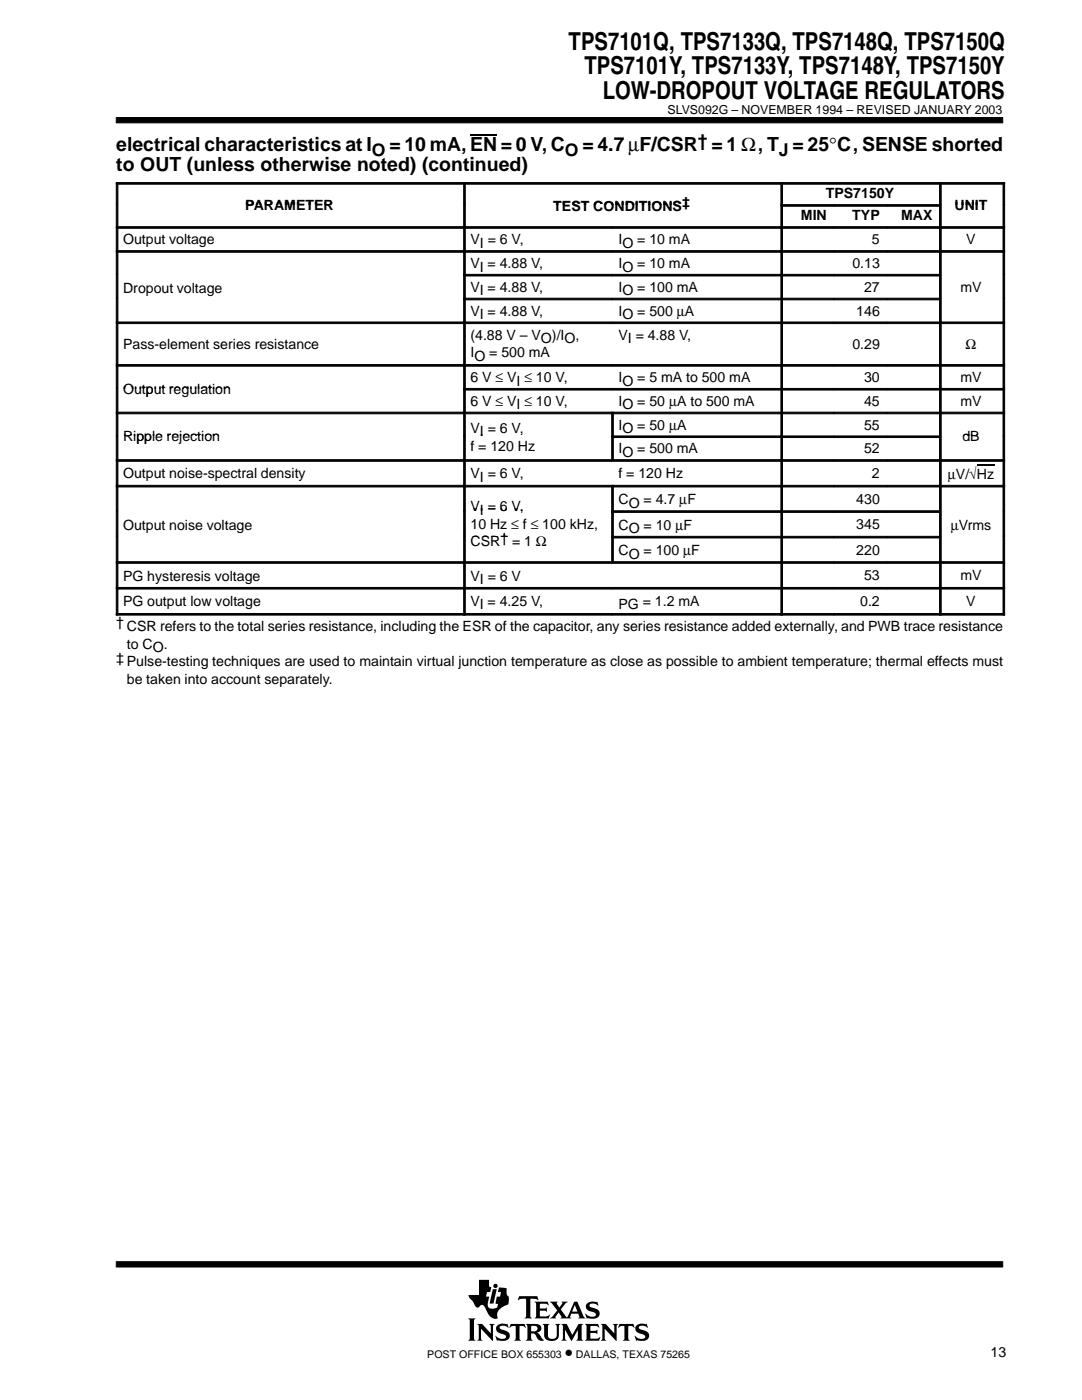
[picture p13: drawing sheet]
<svg xmlns="http://www.w3.org/2000/svg" width="216mm" height="279mm" viewBox="0 0 216 279" stroke-linecap="round" stroke-linejoin="round" font-family="sans-serif">
<defs><g id="words">
<g font-size="4.9">
<text x="113.5" y="9.9">TPS7101Q, TPS7133Q, TPS7148Q, TPS7150Q</text>
<text x="116.6" y="14.8">TPS7101Y, TPS7133Y, TPS7148Y, TPS7150Y</text>
<text x="120.3" y="19.8">LOW-DROPOUT VOLTAGE REGULATORS</text>
</g>
<g font-size="3.9">
<text x="23.2" y="30.2">electrical characteristics at I</text>
<text x="23.2" y="34.1">to OUT (unless otherwise noted) (continued)</text>
</g>
<g font-size="3.5">
<text x="139.2" y="29.2">† = 1 Ω, T</text>
<text x="74.2" y="31.2">O = 10 mA, EN = 0 V, CO = 4.7 µF/CSR</text>
<text x="155.4" y="31.2">J = 25°C, SENSE shorted</text>
<text x="112.7" y="271">•</text>
</g>
<g font-size="2.8">
<text x="48.9" y="41.9">PARAMETER</text>
<text x="164.8" y="39.6">TPS7150Y</text>
<text x="190.5" y="41.9">UNIT</text>
<text x="110.4" y="42">TEST CONDITIONS‡</text>
<text x="159.8" y="44">MIN</text>
<text x="170.1" y="44">TYP</text>
<text x="179.8" y="44">MAX</text>
<text x="24.6" y="48.8">Output voltage</text>
<text x="93.9" y="48.8">VI = 6 V,</text>
<text x="93.9" y="53.5">VI = 4.88 V,</text>
<text x="123.4" y="48.8">IO = 10 mA</text>
<text x="123.4" y="53.5">IO = 10 mA</text>
<text x="170.1" y="53.5">0.13</text>
<text x="174" y="48.8">5</text>
<text x="192.8" y="48.8">V</text>
<text x="24.6" y="58.5">Dropout voltage</text>
<text x="93.9" y="58.2">VI = 4.88 V,</text>
<text x="123.4" y="58.2">IO = 100 mA</text>
<text x="172.4" y="58.2">27</text>
<text x="191.6" y="58.2">mV</text>
<text x="93.9" y="63">VI = 4.88 V,</text>
<text x="123.4" y="63">IO = 500 µA</text>
<text x="170.9" y="63">146</text>
<text x="24.6" y="69.6">Pass-element series resistance</text>
<text x="93.9" y="71.3">IO = 500 mA</text>
<text x="93.9" y="67.8">(4.88 V – VO)/IO,</text>
<text x="123.4" y="67.8">VI = 4.88 V,</text>
<text x="170.1" y="69.6">0.29</text>
<text x="192.7" y="69.6">Ω</text>
<text x="93.9" y="76.2">6 V ≤ VI ≤ 10 V,</text>
<text x="123.4" y="76.2">IO = 5 mA to 500 mA</text>
<text x="172.4" y="76.2">30</text>
<text x="191.6" y="76.2">mV</text>
<text x="24.6" y="78.6">Output regulation</text>
<text x="93.9" y="81">6 V ≤ VI ≤ 10 V,</text>
<text x="123.4" y="81">IO = 50 µA to 500 mA</text>
<text x="172.4" y="81">45</text>
<text x="191.6" y="81">mV</text>
<text x="24.6" y="88.1">Ripple rejection</text>
<text x="93.9" y="86.4">VII = 6 V,,</text>
<text x="93.9" y="89.9">f = 120 Hz</text>
<text x="123.4" y="85.7">IO = 50 µA</text>
<text x="172.4" y="85.7">55</text>
<text x="192" y="88.1">dB</text>
<text x="24.6" y="95.4">Output noise-spectral density</text>
<text x="93.9" y="95.4">VI = 6 V,</text>
<text x="123.4" y="90.5">IO = 500 mA</text>
<text x="123.4" y="95.4">f = 120 Hz</text>
<text x="172.4" y="90.5">52</text>
<text x="174" y="95.4">2</text>
<text x="189.1" y="95.5">µV/√Hz</text>
<text x="123.4" y="100.6">CO = 4.7 µF</text>
<text x="170.9" y="100.5">430</text>
<text x="24.6" y="105.7">Output noise voltage</text>
<text x="93.9" y="102">VI = 6 V,</text>
<text x="93.9" y="105.5">10 Hz ≤ f ≤ 100 kHz,</text>
<text x="123.4" y="105.7">CO = 10 µF</text>
<text x="170.9" y="105.6">345</text>
<text x="189.7" y="105.7">µVrms</text>
<text x="93.9" y="109">CSR†</text>
<text x="93.9" y="109.1">CSR† = 1 Ω</text>
<text x="123.4" y="110.8">CO = 100 µF</text>
<text x="170.9" y="110.7">220</text>
<text x="24.6" y="115.9">PG hysteresis voltage</text>
<text x="93.9" y="115.9">VI = 6 V</text>
<text x="172.4" y="115.8">53</text>
<text x="191.6" y="115.8">mV</text>
<text x="23.2" y="125.2">† CSR refers to the total series resistance, including the ESR of the capacitor, any series resistance added externally, and PWB trace resistance</text>
<text x="24.6" y="121">PG output low voltage</text>
<text x="93.9" y="120.9">VI = 4.25 V,</text>
<text x="123.4" y="121.6">PG = 1.2 mA</text>
<text x="171.6" y="120.9">0.2</text>
<text x="192.8" y="120.9">V</text>
<text x="25.3" y="129.4">to CO.</text>
<text x="23.2" y="132.3">‡ Pulse-testing techniques are used to maintain virtual junction temperature as close as possible to ambient temperature; thermal effects must</text>
<text x="25.3" y="136.5">be taken into account separately.</text>
<text x="197.7" y="270.8">13</text>
</g>
<text font-size="2.5" x="133.2" y="22.7">SLVS092G – NOVEMBER 1994 – REVISED JANUARY 2003</text>
<g font-size="2.1">
<text x="85.3" y="271">POST OFFICE BOX 655303</text>
<text x="114.9" y="271">DALLAS, TEXAS 75265</text>
</g>
</g></defs>
<g fill="#000" stroke="#000" stroke-width=".2">
<path d="M23.2 23.5h176.9v1h-176.9z" fill-rule="evenodd"/>
<path d="M23.2 251.8h176.9v1.1h-176.9z" fill-rule="evenodd"/>
</g>
<g fill="#000">
<path d="M98.3 257.3h.8l-.6 2.9h-.8z"/>
<path d="M93.4 263.1h1.5l-.3 .4v3.7l.3 .4h-1.5l.3-.4v-3.7z" fill-rule="evenodd"/>
<path d="M95.2 264.2h1l1.7 1.9v-1.5l-.3-.4h1.1l-.3 .4v3l-2.4-2.4v2l.3 .4h-1.1l.3-.6v-2.3z" fill-rule="evenodd"/>
<path d="M95.6 255.4h2v1.3l.4 .2-.2 1h-.6l-.2 .9h.6l-.3 1.2 .1 .7a.9 .9 0 0 0 1.2 .4l.6-.1 .2-.8-.5-.1 .2-1.3h.7l.2-.9h-.7l.3-1 1.5 .2v1.1l.2 .4 .2 .2v.7a.81 .81 0 0 1-.6 1 2.73 2.73 0 0 0-1.7 1.7l.1 .9h-.1a1.81 1.81 0 0 1-2.1-1.5l-.3-.6a.7 .7 0 0 0-.6-.6 .7 .7 0 0 0-.7 .5 1.12 1.12 0 0 1-1.1-1l-.7-.8-.2-.7h2.1z" fill-rule="evenodd"/>
<path d="M99.2 264.6a1.71 1.71 0 0 1 1.7-.4l.2 .1 .1-.1 .3 .8-.6-.3-.8-.1a.41 .41 0 0 0-.4 .5 .41 .41 0 0 0 .5 .3 1.29 1.29 0 0 1 1.5 1.4 1.08 1.08 0 0 1-1.2 .8l-1.1-.1-.2 .1-.4-1 .8 .5 .5 .1 .6-.1 .3-.2a.72 .72 0 0 0-.9-.7 .99 .99 0 0 1-1-.5 .99 .99 0 0 1 .1-1.1z" fill-rule="evenodd"/>
<path d="M101.9 264.2h2.8l.2 .8-.7-.4h-.4l-.1 .2v2.4l.3 .4h-1.4l.3-.4v-2.4l-.1-.2h-.5l-.7 .4z" fill-rule="evenodd"/>
<path d="M103.6 258.7h3.6l.2 .8-.4-.3-1.2 .1v3.5l.3 .3h-1.4l.2-.2 .1-.3v-3.2l-.1-.2h-.8l-.7 .3z" fill-rule="evenodd"/>
<path d="M104.9 264.2h1.9a.9 .9 0 0 1 1 .4 .9 .9 0 0 1 0 1.1l-.7 .2 .5 .4 .9 1.2a1.2 1.2 0 0 1-1.6-1l-.3-.3-.6-.1v1l.3 .5h-1.4l.3-.6v-2.3z" fill-rule="evenodd"/>
<path d="M106.7 259.8h2.6l.1 .7-.5-.3-1.2 .1v.8h1.1l.3-.2v.9l-.4-.2h-1v1l.2 .1h1.2l.5-.3h.1l-.2 .7h-2.8l.3-.5v-2.3z" fill-rule="evenodd"/>
<path d="M108.3 264.2h1.3l-.3 .4v2a.65 .65 0 0 0 .7 .6h.6l.4-.4 .1-2.1-.3-.5h1l-.3 .4v1.8a1.54 1.54 0 0 1-2.4 1l-.5-.7v-2.1z" fill-rule="evenodd"/>
<path d="M112 264.2h1.1l1.1 2.2 1.2-2.2h1l-.3 .4v2.6l.3 .4h-1.4l.3-.4v-1.8l-1.3 2.2-1.3-2.2v1.7l.4 .5h-1.1l.3-.6v-2.3z" fill-rule="evenodd"/>
<path d="M109.7 259.8h1.6l-.2 .3 .5 .8 .6-.8-.1-.3h1.2l-.4 .3-1 1.2 1.2 1.6 1.5-3.1h.6l1.2 2.9 .4 .4-1.4-.1a.22 .22 0 0 0 .2-.1 .22 .22 0 0 0 0-.3l-.2-.4h-1.4l-.2 .7 .2 .2h-2.2l.2-.3-.5-.9-.7 .9 .2 .3h-1.3l.6-.4 .9-1.2z" fill-rule="evenodd"/>
<path d="M117.1 260.2a2.08 2.08 0 0 1 1.9-.3l.2-.2 .1 .9a1.22 1.22 0 0 0-1.7-.1 .82 .82 0 0 0 .9 .6 1.06 1.06 0 0 1 1.2 1.1 1.06 1.06 0 0 1-1.2 1l-1.2-.1-.2 .1-.3-1 .8 .5 .8 .1a.46 .46 0 0 0 .5-.5 .46 .46 0 0 0-.5-.4l-.2-.1a1.11 1.11 0 0 1-1.2-1.5z" fill-rule="evenodd"/>
<path d="M116.7 264.2h2.6l.2 .8-.6-.4-1.1 .1v.9h1.1l.3-.2v.9l-.4-.3h-1v1.1l1.3 .1 .7-.4-.3 .8h-2.8l.3-.4v-2.6z" fill-rule="evenodd"/>
<path d="M119.9 264.2h1l1.7 1.9v-1.5l-.3-.4h1l-.3 .4v3l-2.3-2.4v2l.3 .4h-1.1l.3-.4v-2.6z" fill-rule="evenodd"/>
<path d="M123.6 264.2h2.8l.2 .8-.6-.4h-.5l-.1 .2v2.4l.3 .4h-1.4l.3-.4v-2.4l-.1-.2h-.5l-.7 .4z" fill-rule="evenodd"/>
<path d="M127 264.6a1.74 1.74 0 0 1 1.6-.4l.3 .1 .1-.1 .3 .8h-.1a1.2 1.2 0 0 0-1.7-.1 1.47 1.47 0 0 0 1.3 .7 1.03 1.03 0 0 1 .7 1.2 1.03 1.03 0 0 1-1.2 .8l-1.1-.1-.2 .1-.4-1 .9 .5 .9 .1a.45 .45 0 0 0 .4-.6 .45 .45 0 0 0-.6-.3l-.2-.1a1.11 1.11 0 0 1-1.2-1.4z" fill-rule="evenodd"/>
<circle cx="98.9" cy="256.6" r=".43"/>
</g>
<g fill="#fff">
<path d="M114.7 260.4l.5 1.4h-1z"/>
<path d="M106 264.7l.6-.1a.56 .56 0 0 1 .6 .5 .56 .56 0 0 1-.6 .6h-.6z" fill-rule="evenodd"/>
</g>
<path d="M93.8 26.9h5.4" fill="none" stroke="#000" stroke-width=".24"/>
<g fill="#000" stroke="#000" stroke-width=".2">
<path d="M23.2 36.4h.3v4.4h-.3z" fill-rule="evenodd"/>
<path d="M23.2 36.4h69.3v.4h-69.3z" fill-rule="evenodd"/>
<path d="M92.5 36.4h.3v4.4h-.3z" fill-rule="evenodd"/>
<path d="M92.5 36.4h63.3v.4h-63.3z" fill-rule="evenodd"/>
<path d="M155.8 36.4h.3v4.4h-.3z" fill-rule="evenodd"/>
<path d="M155.8 36.4h31.7v.4h-31.7z" fill-rule="evenodd"/>
<path d="M187.5 36.4h.3v4.4h-.3z" fill-rule="evenodd"/>
<path d="M187.5 36.4h13v.4h-13z" fill-rule="evenodd"/>
<path d="M200.1 36.4h.4v4.4h-.4z" fill-rule="evenodd"/>
<path d="M23.2 40.8h.3v4.4h-.3z" fill-rule="evenodd"/>
<path d="M23.2 45.2h.3v4.8h-.3z" fill-rule="evenodd"/>
<path d="M23.2 45.2h69.3v.4h-69.3z" fill-rule="evenodd"/>
<path d="M23.2 50h.3v4.7h-.3z" fill-rule="evenodd"/>
<path d="M23.2 50h69.3v.3h-69.3z" fill-rule="evenodd"/>
<path d="M23.2 54.8h.3v4.7h-.3z" fill-rule="evenodd"/>
<path d="M23.2 59.5h.3v4.7h-.3z" fill-rule="evenodd"/>
<path d="M92.5 40.8h.3v4.4h-.3z" fill-rule="evenodd"/>
<path d="M92.5 45.2h.3v4.8h-.3z" fill-rule="evenodd"/>
<path d="M92.5 45.2h29.5v.4h-29.5z" fill-rule="evenodd"/>
<path d="M92.5 50h.3v4.7h-.3z" fill-rule="evenodd"/>
<path d="M92.5 50h29.5v.3h-29.5z" fill-rule="evenodd"/>
<path d="M92.5 54.8h.3v4.7h-.3z" fill-rule="evenodd"/>
<path d="M92.5 54.8h29.5v.3h-29.5z" fill-rule="evenodd"/>
<path d="M92.5 59.5h.3v4.7h-.3z" fill-rule="evenodd"/>
<path d="M92.5 59.5h29.5v.3h-29.5z" fill-rule="evenodd"/>
<path d="M122.1 45.2h33.7v.4h-33.7z" fill-rule="evenodd"/>
<path d="M122.1 50h33.7v.3h-33.7z" fill-rule="evenodd"/>
<path d="M122.1 54.8h33.7v.3h-33.7z" fill-rule="evenodd"/>
<path d="M122.1 59.5h33.7v.3h-33.7z" fill-rule="evenodd"/>
<path d="M155.8 40.8h.3v4.4h-.3z" fill-rule="evenodd"/>
<path d="M155.8 40.8h10.6v.4h-10.6z" fill-rule="evenodd"/>
<path d="M155.8 45.2h.3v4.8h-.3z" fill-rule="evenodd"/>
<path d="M155.8 45.2h10.6v.4h-10.6z" fill-rule="evenodd"/>
<path d="M155.8 50h.3v4.7h-.3z" fill-rule="evenodd"/>
<path d="M155.8 50h10.6v.3h-10.6z" fill-rule="evenodd"/>
<path d="M155.8 54.8h.3v4.7h-.3z" fill-rule="evenodd"/>
<path d="M155.8 54.8h10.6v.3h-10.6z" fill-rule="evenodd"/>
<path d="M155.8 59.5h.3v4.7h-.3z" fill-rule="evenodd"/>
<path d="M155.8 59.5h10.6v.3h-10.6z" fill-rule="evenodd"/>
<path d="M166.4 40.8h10.5v.4h-10.5z" fill-rule="evenodd"/>
<path d="M166.4 45.2h10.5v.4h-10.5z" fill-rule="evenodd"/>
<path d="M166.4 50h10.5v.3h-10.5z" fill-rule="evenodd"/>
<path d="M166.4 54.8h10.5v.3h-10.5z" fill-rule="evenodd"/>
<path d="M166.4 59.5h10.5v.3h-10.5z" fill-rule="evenodd"/>
<path d="M176.9 40.8h10.6v.4h-10.6z" fill-rule="evenodd"/>
<path d="M176.9 45.2h10.6v.4h-10.6z" fill-rule="evenodd"/>
<path d="M176.9 50h10.6v.3h-10.6z" fill-rule="evenodd"/>
<path d="M176.9 54.8h10.6v.3h-10.6z" fill-rule="evenodd"/>
<path d="M176.9 59.5h10.6v.3h-10.6z" fill-rule="evenodd"/>
<path d="M187.5 40.8h.3v4.4h-.3z" fill-rule="evenodd"/>
<path d="M187.5 45.2h.3v4.8h-.3z" fill-rule="evenodd"/>
<path d="M187.5 45.2h13v.4h-13z" fill-rule="evenodd"/>
<path d="M187.5 50h.3v4.7h-.3z" fill-rule="evenodd"/>
<path d="M187.5 50h13v.3h-13z" fill-rule="evenodd"/>
<path d="M187.5 54.8h.3v4.7h-.3z" fill-rule="evenodd"/>
<path d="M187.5 59.5h.3v4.7h-.3z" fill-rule="evenodd"/>
<path d="M200.1 40.8h.4v4.4h-.4z" fill-rule="evenodd"/>
<path d="M200.1 45.2h.4v4.8h-.4z" fill-rule="evenodd"/>
<path d="M200.1 50h.4v4.7h-.4z" fill-rule="evenodd"/>
<path d="M200.1 54.8h.4v4.7h-.4z" fill-rule="evenodd"/>
<path d="M200.1 59.5h.4v4.7h-.4z" fill-rule="evenodd"/>
<path d="M23.2 64.3h.3v8.4h-.3z" fill-rule="evenodd"/>
<path d="M23.2 64.3h69.3v.3h-69.3z" fill-rule="evenodd"/>
<path d="M23.2 72.8h.3v4.7h-.3z" fill-rule="evenodd"/>
<path d="M23.2 72.8h69.3v.3h-69.3z" fill-rule="evenodd"/>
<path d="M23.2 77.5h.3v4.7h-.3z" fill-rule="evenodd"/>
<path d="M92.5 64.3h.3v8.4h-.3z" fill-rule="evenodd"/>
<path d="M92.5 64.3h29.5v.3h-29.5z" fill-rule="evenodd"/>
<path d="M92.5 72.8h.3v4.7h-.3z" fill-rule="evenodd"/>
<path d="M92.5 72.8h29.5v.3h-29.5z" fill-rule="evenodd"/>
<path d="M92.5 77.5h.3v4.7h-.3z" fill-rule="evenodd"/>
<path d="M92.5 77.5h29.5v.3h-29.5z" fill-rule="evenodd"/>
<path d="M122.1 64.3h33.7v.3h-33.7z" fill-rule="evenodd"/>
<path d="M122.1 72.8h33.7v.3h-33.7z" fill-rule="evenodd"/>
<path d="M122.1 77.5h33.7v.3h-33.7z" fill-rule="evenodd"/>
<path d="M155.8 64.3h.3v8.4h-.3z" fill-rule="evenodd"/>
<path d="M155.8 64.3h10.6v.3h-10.6z" fill-rule="evenodd"/>
<path d="M155.8 72.8h.3v4.7h-.3z" fill-rule="evenodd"/>
<path d="M155.8 72.8h10.6v.3h-10.6z" fill-rule="evenodd"/>
<path d="M155.8 77.5h.3v4.7h-.3z" fill-rule="evenodd"/>
<path d="M155.8 77.5h10.6v.3h-10.6z" fill-rule="evenodd"/>
<path d="M166.4 64.3h10.5v.3h-10.5z" fill-rule="evenodd"/>
<path d="M166.4 72.8h10.5v.3h-10.5z" fill-rule="evenodd"/>
<path d="M166.4 77.5h10.5v.3h-10.5z" fill-rule="evenodd"/>
<path d="M176.9 64.3h10.6v.3h-10.6z" fill-rule="evenodd"/>
<path d="M176.9 72.8h10.6v.3h-10.6z" fill-rule="evenodd"/>
<path d="M176.9 77.5h10.6v.3h-10.6z" fill-rule="evenodd"/>
<path d="M187.5 64.3h.3v8.4h-.3z" fill-rule="evenodd"/>
<path d="M187.5 64.3h13v.3h-13z" fill-rule="evenodd"/>
<path d="M187.5 72.8h.3v4.7h-.3z" fill-rule="evenodd"/>
<path d="M187.5 72.8h13v.3h-13z" fill-rule="evenodd"/>
<path d="M187.5 77.5h.3v4.7h-.3z" fill-rule="evenodd"/>
<path d="M187.5 77.5h13v.3h-13z" fill-rule="evenodd"/>
<path d="M200.1 64.3h.4v8.4h-.4z" fill-rule="evenodd"/>
<path d="M200.1 72.8h.4v4.7h-.4z" fill-rule="evenodd"/>
<path d="M200.1 77.5h.4v4.7h-.4z" fill-rule="evenodd"/>
<path d="M23.2 82.3h.3v4.7h-.3z" fill-rule="evenodd"/>
<path d="M23.2 82.3h69.3v.3h-69.3z" fill-rule="evenodd"/>
<path d="M23.2 87h.3v4.7h-.3z" fill-rule="evenodd"/>
<path d="M23.2 91.7h.3v5.1h-.3z" fill-rule="evenodd"/>
<path d="M23.2 91.7h69.3v.4h-69.3z" fill-rule="evenodd"/>
<path d="M23.2 96.9h.3v5h-.3z" fill-rule="evenodd"/>
<path d="M23.2 96.9h69.3v.3h-69.3z" fill-rule="evenodd"/>
<path d="M92.5 82.3h.3v4.7h-.3z" fill-rule="evenodd"/>
<path d="M92.5 82.3h29.5v.3h-29.5z" fill-rule="evenodd"/>
<path d="M92.5 87h.3v4.7h-.3z" fill-rule="evenodd"/>
<path d="M92.5 91.7h.3v5.1h-.3z" fill-rule="evenodd"/>
<path d="M92.5 91.7h29.5v.4h-29.5z" fill-rule="evenodd"/>
<path d="M92.5 96.9h.3v5h-.3z" fill-rule="evenodd"/>
<path d="M92.5 96.9h29.5v.3h-29.5z" fill-rule="evenodd"/>
<path d="M122.1 82.3h.3v4.7h-.3z" fill-rule="evenodd"/>
<path d="M122.1 82.3h33.7v.3h-33.7z" fill-rule="evenodd"/>
<path d="M122.1 87h.3v4.7h-.3z" fill-rule="evenodd"/>
<path d="M122.1 87h33.7v.3h-33.7z" fill-rule="evenodd"/>
<path d="M122.1 91.7h33.7v.4h-33.7z" fill-rule="evenodd"/>
<path d="M122.1 96.9h.3v5h-.3z" fill-rule="evenodd"/>
<path d="M122.1 96.9h33.7v.3h-33.7z" fill-rule="evenodd"/>
<path d="M155.8 82.3h.3v4.7h-.3z" fill-rule="evenodd"/>
<path d="M155.8 82.3h10.6v.3h-10.6z" fill-rule="evenodd"/>
<path d="M155.8 87h.3v4.7h-.3z" fill-rule="evenodd"/>
<path d="M155.8 87h10.6v.3h-10.6z" fill-rule="evenodd"/>
<path d="M155.8 91.7h.3v5.1h-.3z" fill-rule="evenodd"/>
<path d="M155.8 91.7h10.6v.4h-10.6z" fill-rule="evenodd"/>
<path d="M155.8 96.9h.3v5h-.3z" fill-rule="evenodd"/>
<path d="M155.8 96.9h10.6v.3h-10.6z" fill-rule="evenodd"/>
<path d="M166.4 82.3h10.5v.3h-10.5z" fill-rule="evenodd"/>
<path d="M166.4 87h10.5v.3h-10.5z" fill-rule="evenodd"/>
<path d="M166.4 91.7h10.5v.4h-10.5z" fill-rule="evenodd"/>
<path d="M166.4 96.9h10.5v.3h-10.5z" fill-rule="evenodd"/>
<path d="M176.9 82.3h10.6v.3h-10.6z" fill-rule="evenodd"/>
<path d="M176.9 87h10.6v.3h-10.6z" fill-rule="evenodd"/>
<path d="M176.9 91.7h10.6v.4h-10.6z" fill-rule="evenodd"/>
<path d="M176.9 96.9h10.6v.3h-10.6z" fill-rule="evenodd"/>
<path d="M187.5 82.3h.3v4.7h-.3z" fill-rule="evenodd"/>
<path d="M187.5 82.3h13v.3h-13z" fill-rule="evenodd"/>
<path d="M187.5 87h.3v4.7h-.3z" fill-rule="evenodd"/>
<path d="M187.5 91.7h.3v5.1h-.3z" fill-rule="evenodd"/>
<path d="M187.5 91.7h13v.4h-13z" fill-rule="evenodd"/>
<path d="M187.5 96.9h.3v5h-.3z" fill-rule="evenodd"/>
<path d="M187.5 96.9h13v.3h-13z" fill-rule="evenodd"/>
<path d="M200.1 82.3h.4v4.7h-.4z" fill-rule="evenodd"/>
<path d="M200.1 87h.4v4.7h-.4z" fill-rule="evenodd"/>
<path d="M200.1 91.7h.4v5.1h-.4z" fill-rule="evenodd"/>
<path d="M200.1 96.9h.4v5h-.4z" fill-rule="evenodd"/>
<path d="M23.2 101.9h.3v5.1h-.3z" fill-rule="evenodd"/>
<path d="M23.2 107h.3v5.1h-.3z" fill-rule="evenodd"/>
<path d="M23.2 112.1h.3v5.1h-.3z" fill-rule="evenodd"/>
<path d="M23.2 112.1h69.3v.3h-69.3z" fill-rule="evenodd"/>
<path d="M23.2 117.2h.3v5.6h-.3z" fill-rule="evenodd"/>
<path d="M23.2 117.2h69.3v.4h-69.3z" fill-rule="evenodd"/>
<path d="M92.5 101.9h.3v5.1h-.3z" fill-rule="evenodd"/>
<path d="M92.5 107h.3v5.1h-.3z" fill-rule="evenodd"/>
<path d="M92.5 112.1h.3v5.1h-.3z" fill-rule="evenodd"/>
<path d="M92.5 112.1h63.3v.3h-63.3z" fill-rule="evenodd"/>
<path d="M92.5 117.2h.3v5.6h-.3z" fill-rule="evenodd"/>
<path d="M92.5 117.2h29.5v.4h-29.5z" fill-rule="evenodd"/>
<path d="M122.1 101.9h.3v5.1h-.3z" fill-rule="evenodd"/>
<path d="M122.1 101.9h33.7v.4h-33.7z" fill-rule="evenodd"/>
<path d="M122.1 107h.3v5.1h-.3z" fill-rule="evenodd"/>
<path d="M122.1 107h33.7v.4h-33.7z" fill-rule="evenodd"/>
<path d="M122.1 117.2h33.7v.4h-33.7z" fill-rule="evenodd"/>
<path d="M155.8 101.9h.3v5.1h-.3z" fill-rule="evenodd"/>
<path d="M155.8 101.9h10.6v.4h-10.6z" fill-rule="evenodd"/>
<path d="M155.8 107h.3v5.1h-.3z" fill-rule="evenodd"/>
<path d="M155.8 107h10.6v.4h-10.6z" fill-rule="evenodd"/>
<path d="M155.8 112.1h.3v5.1h-.3z" fill-rule="evenodd"/>
<path d="M155.8 112.1h10.6v.3h-10.6z" fill-rule="evenodd"/>
<path d="M155.8 117.2h.3v5.6h-.3z" fill-rule="evenodd"/>
<path d="M155.8 117.2h10.6v.4h-10.6z" fill-rule="evenodd"/>
<path d="M166.4 101.9h10.5v.4h-10.5z" fill-rule="evenodd"/>
<path d="M166.4 107h10.5v.4h-10.5z" fill-rule="evenodd"/>
<path d="M166.4 112.1h10.5v.3h-10.5z" fill-rule="evenodd"/>
<path d="M166.4 117.2h10.5v.4h-10.5z" fill-rule="evenodd"/>
<path d="M176.9 101.9h10.6v.4h-10.6z" fill-rule="evenodd"/>
<path d="M176.9 107h10.6v.4h-10.6z" fill-rule="evenodd"/>
<path d="M176.9 112.1h10.6v.3h-10.6z" fill-rule="evenodd"/>
<path d="M176.9 117.2h10.6v.4h-10.6z" fill-rule="evenodd"/>
<path d="M187.5 101.9h.3v5.1h-.3z" fill-rule="evenodd"/>
<path d="M187.5 107h.3v5.1h-.3z" fill-rule="evenodd"/>
<path d="M187.5 112.1h.3v5.1h-.3z" fill-rule="evenodd"/>
<path d="M187.5 112.1h13v.3h-13z" fill-rule="evenodd"/>
<path d="M187.5 117.2h.3v5.6h-.3z" fill-rule="evenodd"/>
<path d="M187.5 117.2h13v.4h-13z" fill-rule="evenodd"/>
<path d="M200.1 101.9h.4v5.1h-.4z" fill-rule="evenodd"/>
<path d="M200.1 107h.4v5.1h-.4z" fill-rule="evenodd"/>
<path d="M200.1 112.1h.4v5.1h-.4z" fill-rule="evenodd"/>
<path d="M200.1 117.2h.4v5.6h-.4z" fill-rule="evenodd"/>
<path d="M23.2 122.4h69.3v.4h-69.3z" fill-rule="evenodd"/>
<path d="M92.5 122.4h29.5v.4h-29.5z" fill-rule="evenodd"/>
<path d="M122.1 122.4h33.7v.4h-33.7z" fill-rule="evenodd"/>
<path d="M155.8 122.4h10.6v.4h-10.6z" fill-rule="evenodd"/>
<path d="M166.4 122.4h10.5v.4h-10.5z" fill-rule="evenodd"/>
<path d="M176.9 122.4h10.6v.4h-10.6z" fill-rule="evenodd"/>
<path d="M187.5 122.4h13v.4h-13z" fill-rule="evenodd"/>
</g>
<path d="M194.9 92.8h3.5" fill="none" stroke="#000" stroke-width=".36"/>
<use href="#words"/>
</svg>
